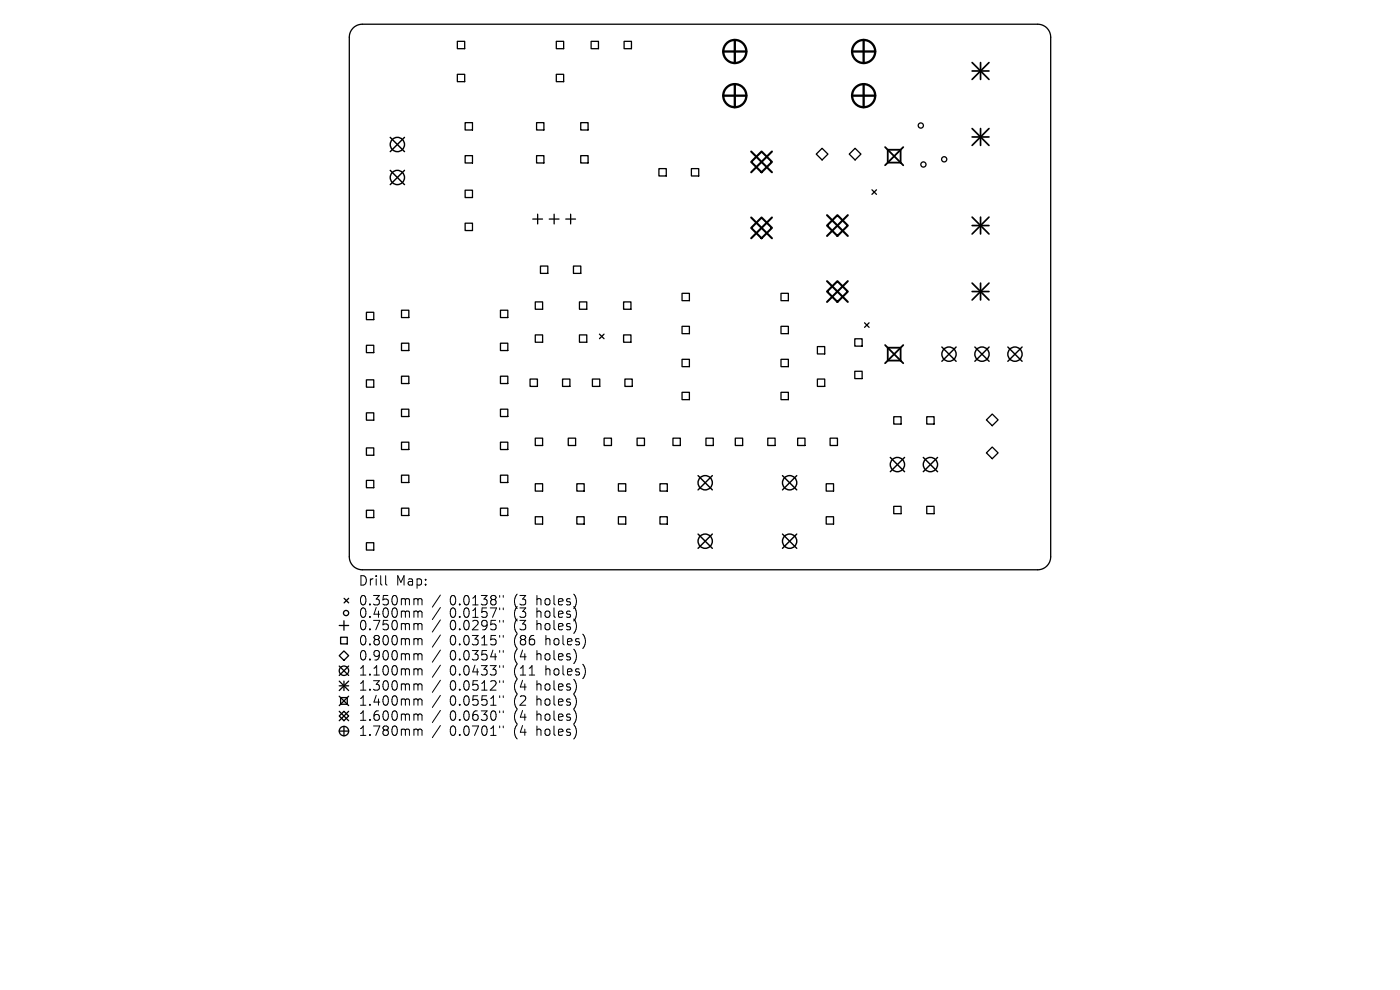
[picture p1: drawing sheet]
<svg xmlns="http://www.w3.org/2000/svg" width="297mm" height="210mm" viewBox="0 0 297 210" stroke-linecap="round" stroke-linejoin="round" font-family="sans-serif">
<defs><g id="words">
<g font-size="2.8">
<text x="76" y="124.5">Drill</text>
<text x="84" y="124.5">Map:</text>
<text x="76" y="128.7">0.350mm</text>
<text x="76" y="131.3">0.400mm</text>
<text x="95.4" y="128.7">0.0138&quot;</text>
<text x="95.4" y="131.3">0.0157&quot;</text>
<text x="109.1" y="128.7">(3</text>
<text x="109.1" y="131.3">(3</text>
<text x="114.1" y="128.7">holes)</text>
<text x="114.1" y="131.3">holes)</text>
<text x="76" y="134">0.750mm</text>
<text x="76" y="137.2">0.800mm</text>
<text x="95.4" y="134">0.0295&quot;</text>
<text x="95.4" y="137.2">0.0315&quot;</text>
<text x="109.1" y="134">(3</text>
<text x="109.1" y="137.2">(86</text>
<text x="114.1" y="134">holes)</text>
<text x="116" y="137.2">holes)</text>
<text x="76" y="140.4">0.900mm</text>
<text x="76" y="143.6">1.100mm</text>
<text x="95.4" y="140.4">0.0354&quot;</text>
<text x="95.4" y="143.6">0.0433&quot;</text>
<text x="109.1" y="140.4">(4</text>
<text x="109.1" y="143.6">(11</text>
<text x="114.1" y="140.4">holes)</text>
<text x="116" y="143.6">holes)</text>
<text x="76" y="146.8">1.300mm</text>
<text x="76" y="150">1.400mm</text>
<text x="95.4" y="146.8">0.0512&quot;</text>
<text x="95.4" y="150">0.0551&quot;</text>
<text x="109.1" y="146.8">(4</text>
<text x="109.1" y="150">(2</text>
<text x="114.1" y="146.8">holes)</text>
<text x="114.1" y="150">holes)</text>
<text x="76" y="153.2">1.600mm</text>
<text x="95.4" y="153.2">0.0630&quot;</text>
<text x="109.1" y="153.2">(4</text>
<text x="114.1" y="153.2">holes)</text>
<text x="76" y="156.4">1.780mm</text>
<text x="95.4" y="156.4">0.0701&quot;</text>
<text x="109.1" y="156.4">(4</text>
<text x="114.1" y="156.4">holes)</text>
</g>
</g></defs>
<g fill="none" stroke="#000" stroke-width=".28">
<path d="M74.9 5.9a2.76 2.76 0 0 1 2-.8h143.2a2.76 2.76 0 0 1 2.8 2.8v110.2a2.76 2.76 0 0 1-2.8 2.8h-143.2a2.76 2.76 0 0 1-2.8-2.8v-110.2a2.75 2.75 0 0 1 .8-2zM97 8.8h1.6v1.5h-1.6zM97 15.8h1.6v1.5h-1.6zM118 8.8h1.6v1.5h-1.6zM118 15.8h1.6v1.5h-1.6zM125.4 8.8h1.6v1.5h-1.6zM132.4 8.8h1.6v1.5h-1.6zM98.7 26h1.5v1.6h-1.5zM98.7 33h1.5v1.6h-1.5zM113.8 26h1.6v1.6h-1.6zM113.8 33h1.6v1.6h-1.6zM123.2 26h1.6v1.6h-1.6z"/>
<path d="M123.2 33h1.6v1.6h-1.6zM139.8 35.8h1.5v1.5h-1.5zM146.7 35.8h1.5v1.5h-1.5zM174.4 31.5l1.2 1.2-1.2 1.2-1.2-1.2zM180.2 32.7l1.2-1.2 1.2 1.2-1.2 1.2zM98.7 40.3h1.5v1.6h-1.5zM98.7 47.3h1.5v1.6h-1.5zM113 46.5h2.1M114.1 45.4v2.1M114.7 56.4h1.5v1.6h-1.5zM116.5 46.5h2.1M117.6 45.4v2.1"/>
<path d="M120 46.5h2.1M121.1 45.4v2.1M121.7 56.4h1.5v1.6h-1.5zM185 40.3l.9 .9M185.9 40.3l-.9 .9M77.7 66.2h1.6v1.6h-1.6zM77.7 73.2h1.6v1.6h-1.6zM85.2 65.8h1.5v1.6h-1.5zM85.2 72.8h1.5v1.6h-1.5zM85.2 79.8h1.5v1.6h-1.5zM106.2 65.8h1.5v1.6h-1.5zM106.2 72.8h1.5v1.6h-1.5z"/>
<path d="M106.2 79.8h1.5v1.6h-1.5zM113.6 64h1.5v1.6h-1.5zM113.6 71h1.5v1.6h-1.5zM122.9 64h1.6v1.6h-1.6zM122.9 71h1.6v1.6h-1.6zM127.2 70.9l.9 .9M128.1 70.9l-.9 .9M132.3 64h1.5v1.6h-1.5zM132.3 71h1.5v1.6h-1.5zM144.7 62.2h1.5v1.6h-1.5zM144.7 69.2h1.5v1.6h-1.5zM144.7 76.2h1.5v1.6h-1.5z"/>
<path d="M165.7 62.2h1.5v1.6h-1.5zM165.7 69.2h1.5v1.6h-1.5zM165.7 76.2h1.5v1.6h-1.5zM173.4 73.5h1.6v1.6h-1.6zM181.3 71.9h1.6v1.5h-1.6zM181.3 78.8h1.6v1.5h-1.6zM183.4 68.5l1 .9M184.4 68.5l-1 .9M77.7 80.6h1.6v1.5h-1.6zM77.7 87.6h1.6v1.5h-1.6zM77.7 95h1.6v1.6h-1.6zM85.2 86.8h1.5v1.6h-1.5z"/>
<path d="M85.2 93.8h1.5v1.6h-1.5zM106.2 86.8h1.5v1.6h-1.5zM106.2 93.8h1.5v1.6h-1.5zM112.5 80.4h1.5v1.6h-1.5zM113.6 92.9h1.5v1.6h-1.5zM119.3 80.4h1.6v1.6h-1.6zM120.6 92.9h1.5v1.6h-1.5zM125.7 80.4h1.5v1.6h-1.5zM128.2 92.9h1.5v1.6h-1.5zM132.6 80.4h1.5v1.6h-1.5zM135.2 92.9h1.5v1.6h-1.5zM142.8 92.9h1.5v1.6h-1.5z"/>
<path d="M144.7 83.2h1.5v1.6h-1.5zM149.8 92.9h1.5v1.6h-1.5zM156 92.9h1.5v1.6h-1.5zM162.9 92.9h1.5v1.6h-1.5zM165.7 83.2h1.5v1.6h-1.5zM169.2 92.9h1.6v1.6h-1.6zM173.4 80.4h1.6v1.6h-1.6zM176.1 92.9h1.6v1.6h-1.6zM189.6 88.4h1.6v1.6h-1.6zM196.6 88.4h1.6v1.6h-1.6zM210.5 87.8l1.2 1.3-1.2 1.2-1.2-1.2zM210.5 94.8l1.2 1.3-1.2 1.2-1.2-1.2z"/>
<path d="M77.7 101.9h1.6v1.6h-1.6zM77.7 108.2h1.6v1.6h-1.6zM77.7 115.1h1.6v1.6h-1.6zM85.2 100.8h1.5v1.6h-1.5zM85.2 107.8h1.5v1.6h-1.5zM106.2 100.8h1.5v1.6h-1.5zM106.2 107.8h1.5v1.6h-1.5zM113.6 102.6h1.5v1.6h-1.5zM113.6 109.6h1.5v1.6h-1.5zM122.4 102.6h1.5v1.6h-1.5zM122.4 109.6h1.5v1.6h-1.5zM131.2 102.6h1.5v1.6h-1.5z"/>
<path d="M131.2 109.6h1.5v1.6h-1.5zM140 102.6h1.6v1.6h-1.6zM140 109.6h1.6v1.6h-1.6zM175.3 102.6h1.5v1.6h-1.5zM175.3 109.6h1.5v1.6h-1.5zM189.6 107.4h1.6v1.6h-1.6zM196.6 107.4h1.6v1.6h-1.6zM72 132.7h2M72.3 135.2h1.4v1.4h-1.4zM73 138.1l1 1-1 1-1-1zM73 131.7v2M73 126.9l1 1"/>
<path d="M74 126.9l-1 1M72 151.9l1-1 1 1-1 1zM72 141.3l2 2M72 144.5l2 2M72 145.5h2M72 147.7l2 2M72 150.9l2 2M72 155.1h2M72.3 148h1.4v1.4h-1.4zM73 144.5v2M73 154.1v2M74 141.3l-2 2"/>
<path d="M74 144.5l-2 2M74 147.7l-2 2M74 150.9l-2 2"/>
<circle cx="195.3" cy="26.6" r=".55"/>
<circle cx="195.9" cy="34.9" r=".55"/>
<circle cx="200.3" cy="33.8" r=".55"/>
<circle cx="73.4" cy="130" r=".55"/>
<circle cx="73" cy="142.3" r="1"/>
<circle cx="73" cy="155.1" r="1"/>
</g>
<g fill="none" stroke="#000" stroke-width=".3">
<path d="M82.8 29.1l3 3.1M82.8 36.1l3 3.1M85.8 29.1l-3 3.1M85.8 36.1l-3 3.1M199.8 73.6l3 3M202.8 73.6l-3 3M206.8 73.6l3 3M209.8 73.6l-3 3M213.8 73.6l3 3M216.8 73.6l-3 3M188.9 97l3 3.1M191.9 97l-3 3.1"/>
<path d="M195.9 97l3 3.1M198.9 97l-3 3.1M148.1 100.9l3 3M148.1 113.3l3 3M151.1 100.9l-3 3M151.1 113.3l-3 3M166 100.9l3 3M166 113.3l3 3M169 100.9l-3 3M169 113.3l-3 3"/>
<circle cx="84.3" cy="30.7" r="1.52"/>
<circle cx="84.3" cy="37.7" r="1.52"/>
<circle cx="201.3" cy="75.1" r="1.52"/>
<circle cx="208.3" cy="75.1" r="1.52"/>
<circle cx="215.3" cy="75.1" r="1.52"/>
<circle cx="190.4" cy="98.5" r="1.52"/>
<circle cx="197.4" cy="98.5" r="1.52"/>
<circle cx="149.6" cy="114.8" r="1.52"/>
<circle cx="149.6" cy="102.4" r="1.52"/>
<circle cx="167.5" cy="114.8" r="1.52"/>
<circle cx="167.5" cy="102.4" r="1.52"/>
</g>
<g fill="none" stroke="#000" stroke-width=".36">
<path d="M206.2 13.3l3.6 3.5M206.2 15.1h3.6M208 13.3v3.5M209.8 13.3l-3.6 3.5M206.2 27.3l3.6 3.5M206.2 29.1h3.6M208 27.3v3.5M209.8 27.3l-3.6 3.5M206.2 46.1l3.6 3.5M206.2 47.8h3.6M208 46.1v3.5M209.8 46.1l-3.6 3.5"/>
<path d="M206.2 60.1l3.6 3.5M206.2 61.8h3.6M208 60.1v3.5M209.8 60.1l-3.6 3.5"/>
</g>
<path d="M187.8 31.2l3.8 3.9M188.3 31.8h2.8v2.7h-2.8zM191.6 31.2l-3.8 3.9M187.8 73.2l3.8 3.9M188.3 73.8h2.8v2.7h-2.8zM191.6 73.2l-3.8 3.9" fill="none" stroke="#000" stroke-width=".39"/>
<path d="M159.4 34.3l2.2-2.2 2.2 2.2-2.2 2.2zM159.4 32.1l4.4 4.4M163.8 32.1l-4.4 4.4M159.4 46.1l4.4 4.4M161.6 46.1l2.2 2.2-2.2 2.2-2.2-2.2zM163.8 46.1l-4.4 4.4M175.4 47.8l2.3-2.2 2.2 2.2-2.2 2.3zM175.4 45.6l4.5 4.5M175.4 59.6l4.5 4.4M179.9 45.6l-4.5 4.5M179.9 59.6l-4.5 4.4M175.4 61.8l2.3-2.2 2.2 2.2-2.2 2.2z" fill="none" stroke="#000" stroke-width=".44"/>
<g fill="none" stroke="#000" stroke-width=".49">
<path d="M153.4 10.9h4.9M155.9 8.5v4.9M155.9 17.8v4.9M180.8 10.9h4.9M183.2 8.5v4.9M183.2 17.8v4.9M153.4 20.3h4.9M180.8 20.3h4.9"/>
<circle cx="155.9" cy="10.9" r="2.45"/>
<circle cx="183.2" cy="10.9" r="2.45"/>
<circle cx="155.9" cy="20.3" r="2.45"/>
<circle cx="183.2" cy="20.3" r="2.45"/>
</g>
<g fill="none" stroke="#000" stroke-width=".21">
<path d="M81.8 122.1v1.7l.3 .3M88.1 127h.3l.3 .3M88.1 129.6h.3l.3 .3M88.1 132.3h.3l.3 .3M88.1 135.5h.3l.3 .3M88.1 138.7h.3l.3 .3M88.7 127.3l.3-.3 .4 .1 .1 1.2M88.7 127.3v1M88.7 129.9v1.1M88.7 132.6v1M88.7 135.8v1M88.7 139v1"/>
<path d="M88.7 129.9l.3-.3 .4 .1 .1 1.3M88.7 132.6l.3-.3 .4 .1 .1 1.2M88.7 135.8l.3-.3 .4 .1 .1 1.2M88.7 139l.3-.3 .4 .1 .1 1.2M93.4 126.2l-1.7 2.6M93.4 128.9l-1.7 2.5M93.4 131.5l-1.7 2.6M93.4 134.7l-1.7 2.6M93.4 137.9l-1.7 2.6M106 126.3v.4M106 129v.3M106 131.6v.4"/>
<path d="M106 134.8v.4M106 138v.4M106.8 126.3v.4M106.8 129v.3M106.8 131.6v.4M106.8 134.8v.4M106.8 138v.4M88.1 141.9h.3l.3 .3M88.1 145.1h.3l.3 .3M88.1 148.3h.3l.3 .3M88.1 151.5h.3l.3 .3M88.1 154.7h.3l.3 .3"/>
<path d="M88.7 142.2v1M88.7 145.4v1M88.7 148.6v1M88.7 151.8v1M88.7 155v1M88.7 142.2l.3-.3 .4 .1 .1 1.2M88.7 145.4l.3-.3 .4 .1 .1 1.2M88.7 148.6l.3-.3 .4 .1 .1 1.2M88.7 151.8l.3-.3 .4 .1 .1 1.2M88.7 155l.3-.3 .4 .1 .1 1.2M93.4 141.1l-1.7 2.6M93.4 144.3l-1.7 2.6"/>
<path d="M93.4 147.5l-1.7 2.6M93.4 150.7l-1.7 2.6M93.4 153.9l-1.7 2.6M106 141.2v.4M106 144.4v.4M106 147.6v.4M106 150.8v.4M106 154v.4M106.8 141.2v.4M106.8 144.4v.4M106.8 147.6v.4M106.8 150.8v.4"/>
<path d="M106.8 154v.4"/>
</g>
<use href="#words"/>
</svg>
